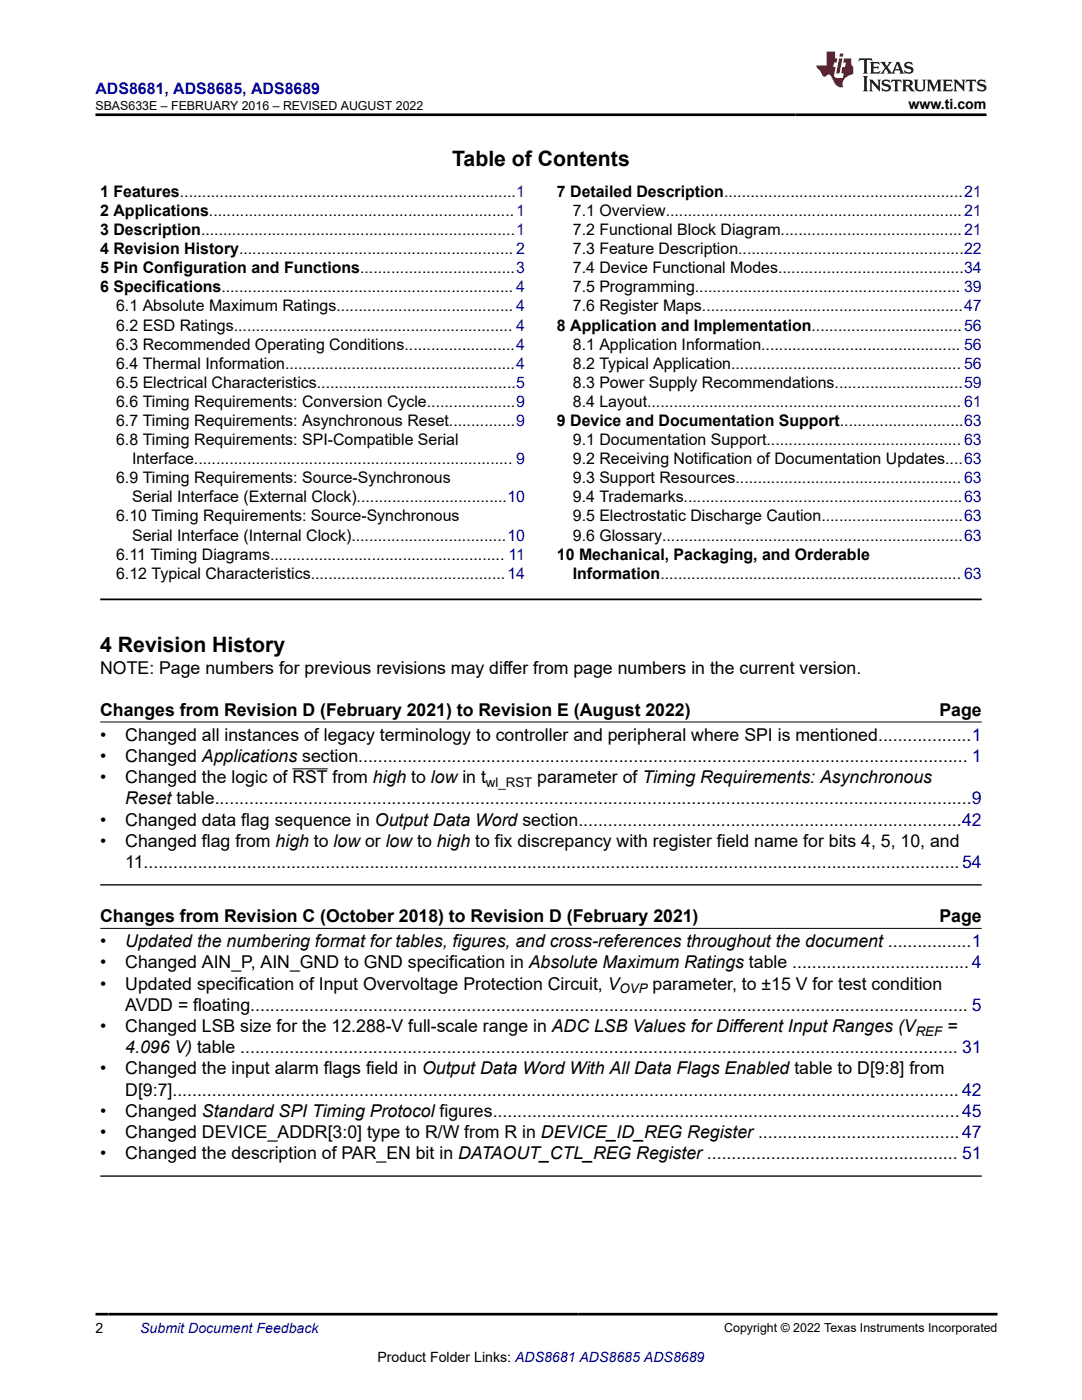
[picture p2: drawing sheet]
<svg xmlns="http://www.w3.org/2000/svg" width="216mm" height="279mm" viewBox="0 0 216 279" stroke-linecap="round" stroke-linejoin="round" font-family="sans-serif">
<defs><g id="words">
<g font-size="4.2">
<text x="90.2" y="33">Table of Contents</text>
<text x="20" y="130.1">4 Revision History</text>
</g>
<g font-size="3.5">
<text x="20" y="134.4">NOTE: Page numbers for previous revisions may differ from page numbers in the current version.</text>
<text x="20" y="142.9">Changes from Revision D (February 2021) to Revision E (August 2022)</text>
<text x="187.5" y="142.9">Page</text>
<text x="20" y="147.8">•</text>
<text x="25" y="147.8">Changed all instances of legacy terminology to controller and peripheral where SPI is mentioned...................1</text>
<text x="20" y="152.1">•</text>
<text x="25" y="152.1">Changed Applications section............................................................................................................................ 1</text>
<text x="20" y="156.3">•</text>
<text x="25" y="156.3">Changed the logic of RST from high to low in t</text>
<text x="25" y="160.5">Reset table..........................................................................................................................................................9</text>
<text x="107.2" y="156.3">parameter of Timing Requirements: Asynchronous</text>
<text x="20" y="164.8">•</text>
<text x="25" y="164.8">Changed data flag sequence in Output Data Word section..............................................................................42</text>
<text x="20" y="169">•</text>
<text x="25" y="169">Changed flag from high to low or low to high to fix discrepancy with register field name for bits 4, 5, 10, and</text>
<text x="25" y="173.2">11......................................................................................................................................................................54</text>
<text x="20" y="184.1">Changes from Revision C (October 2018) to Revision D (February 2021)</text>
<text x="187.5" y="184.1">Page</text>
<text x="20" y="189">•</text>
<text x="25" y="189">Updated the numbering format for tables, figures, and cross-references throughout the document .................1</text>
<text x="20" y="193.3">•</text>
<text x="20" y="197.5">•</text>
<text x="25" y="193.3">Changed AIN_P, AIN_GND to GND specification in Absolute Maximum Ratings table ....................................4</text>
<text x="25" y="197.5">Updated specification of Input Overvoltage Protection Circuit, V</text>
<text x="130.2" y="197.5">parameter, to ±15 V for test condition</text>
<text x="25" y="201.7">AVDD = floating.................................................................................................................................................. 5</text>
<text x="20" y="206">•</text>
<text x="25" y="206">Changed LSB size for the 12.288-V full-scale range in ADC LSB Values for Different Input Ranges (V</text>
<text x="189" y="206">=</text>
<text x="20" y="214.4">•</text>
<text x="25" y="214.4">Changed the input alarm flags field in Output Data Word With All Data Flags Enabled table to D[9:8] from</text>
<text x="25" y="210.2">4.096 V) table .................................................................................................................................................. 31</text>
<text x="25" y="218.7">D[9:7]................................................................................................................................................................ 42</text>
<text x="20" y="222.9">•</text>
<text x="20" y="227.1">•</text>
<text x="25" y="222.9">Changed Standard SPI Timing Protocol figures...............................................................................................45</text>
<text x="25" y="227.1">Changed DEVICE_ADDR[3:0] type to R/W from R in DEVICE_ID_REG Register .........................................47</text>
<text x="20" y="231.4">•</text>
<text x="25" y="231.4">Changed the description of PAR_EN bit in DATAOUT_CTL_REG Register ................................................... 51</text>
</g>
<text font-size="3.2" fill="#00f" x="19" y="18.7">ADS8681, ADS8685, ADS8689</text>
<g font-size="3.2">
<text x="20" y="39.3">1 Features............................................................................1</text>
<text x="111.1" y="39.3">7 Detailed Description......................................................21</text>
<text x="20" y="43.1">2 Applications.....................................................................1</text>
<text x="20" y="46.9">3 Description.......................................................................1</text>
<text x="114.3" y="43.1">7.1 Overview...................................................................21</text>
<text x="114.3" y="46.9">7.2 Functional Block Diagram.........................................21</text>
<text x="20" y="50.7">4 Revision History.............................................................. 2</text>
<text x="114.3" y="50.7">7.3 Feature Description...................................................22</text>
<text x="20" y="54.5">5 Pin Configuration and Functions...................................3</text>
<text x="20" y="58.3">6 Specifications.................................................................. 4</text>
<text x="114.3" y="54.5">7.4 Device Functional Modes..........................................34</text>
<text x="114.3" y="58.3">7.5 Programming............................................................ 39</text>
<text x="23.2" y="62.2">6.1 Absolute Maximum Ratings........................................ 4</text>
<text x="23.2" y="66">6.2 ESD Ratings............................................................... 4</text>
<text x="111.1" y="66">8 Application and Implementation..................................56</text>
<text x="114.3" y="62.2">7.6 Register Maps...........................................................47</text>
<text x="23.2" y="69.8">6.3 Recommended Operating Conditions.........................4</text>
<text x="114.3" y="69.8">8.1 Application Information............................................. 56</text>
<text x="23.2" y="73.6">6.4 Thermal Information....................................................4</text>
<text x="23.2" y="77.4">6.5 Electrical Characteristics.............................................5</text>
<text x="114.3" y="73.6">8.2 Typical Application.................................................... 56</text>
<text x="114.3" y="77.4">8.3 Power Supply Recommendations.............................59</text>
<text x="23.2" y="81.2">6.6 Timing Requirements: Conversion Cycle....................9</text>
<text x="114.3" y="81.2">8.4 Layout....................................................................... 61</text>
<text x="23.2" y="85">6.7 Timing Requirements: Asynchronous Reset...............9</text>
<text x="23.2" y="88.8">6.8 Timing Requirements: SPI-Compatible Serial</text>
<text x="111.1" y="85">9 Device and Documentation Support............................63</text>
<text x="114.3" y="88.8">9.1 Documentation Support............................................ 63</text>
<text x="26.4" y="92.6">Interface........................................................................ 9</text>
<text x="114.3" y="92.6">9.2 Receiving Notification of Documentation Updates....63</text>
<text x="23.2" y="96.4">6.9 Timing Requirements: Source-Synchronous</text>
<text x="26.4" y="100.3">Serial Interface (External Clock)..................................10</text>
<text x="114.3" y="96.4">9.3 Support Resources................................................... 63</text>
<text x="114.3" y="100.3">9.4 Trademarks...............................................................63</text>
<text x="23.2" y="104.1">6.10 Timing Requirements: Source-Synchronous</text>
<text x="26.4" y="107.9">Serial Interface (Internal Clock)...................................10</text>
<text x="114.3" y="104.1">9.5 Electrostatic Discharge Caution................................63</text>
<text x="114.3" y="107.9">9.6 Glossary....................................................................63</text>
<text x="23.2" y="111.7">6.11 Timing Diagrams..................................................... 11</text>
<text x="111.1" y="111.7">10 Mechanical, Packaging, and Orderable</text>
<text x="23.2" y="115.5">6.12 Typical Characteristics............................................14</text>
<text x="114.3" y="115.5">Information.................................................................... 63</text>
</g>
<g font-size="2.8">
<text x="181.3" y="21.8">www.ti.com</text>
<text x="19" y="266.1">2</text>
<text x="75.3" y="271.7">Product Folder Links: ADS8681 ADS8685 ADS8689</text>
</g>
<text font-size="2.8" fill="#00f" x="28" y="266.1">Submit Document Feedback</text>
<g font-size="2.6">
<text x="97" y="157">wl_RST</text>
<text x="123.6" y="198.2">OVP</text>
<text x="182.7" y="206.7">REF</text>
</g>
<g font-size="2.5">
<text x="19" y="21.9">SBAS633E – FEBRUARY 2016 – REVISED AUGUST 2022</text>
<text x="144.5" y="265.8">Copyright © 2022 Texas Instruments Incorporated</text>
</g>
</g></defs>
<path d="M20 119.6h175.9" fill="none" stroke="#000" stroke-width=".35"/>
<path d="M20 144.1h175.9M58.3 153.4h7.1M20 185.3h175.9" fill="none" stroke="#000" stroke-width=".2"/>
<path d="M20 176.6h175.9M20 234.7h175.9" fill="none" stroke="#000" stroke-width=".26"/>
<path d="M171.5 11.6l-.2 .6 .5-.2h.6v.1v2.2l-.2 .4h1l-.2-.4v-2.2v-.1h.5l.5 .2-.1-.6zM173.6 12.4l.2 .3v1.6l-.2 .4h1.9l.1-.6a1.08 1.08 0 0 1-1.3 .2v-.7h.6l.4 .2v-.7l-.4 .2h-.6v-.5l.2-.2a1 1 0 0 1 1 .3l-.1-.5zM175.7 12.4l.9 1.1-1 1.2h.9l-.2-.2 .5-.8 .4 .8-.2 .2h1.6l-.2-.2 .2-.5h.9l.1 .5-.1 .2h.9l-.2-.4-.8-1.9h-.5l-.9 2.1-.9-1.1 .9-1h-.8l.2 .2-.4 .6-.4-.6 .2-.2zM179 12.8l.4 1h-.7zM180.7 12.5a.65 .65 0 0 0-.2 .7 .65 .65 0 0 0 .6 .5l.6 .1 .1 .3a.79 .79 0 0 1-.7 .4 .79 .79 0 0 1-.7-.5l.1 .7 .2-.1a.93 .93 0 0 0 1.1 0 .93 .93 0 0 0 .4-.9 1.46 1.46 0 0 0-1.2-.6l-.1-.3a1.09 1.09 0 0 1 1.2 .2l-.2-.6-.1 .1-.5-.2zM172.2 15.2l.2 .4v2.2l-.2 .4h1l-.2-.4v-2.2l.2-.4zM173.4 15.9l.2 .4v1.5l-.2 .4h.8l-.3-.4 .1-1.3 1.6 1.8v-2l.2-.4h-.7l.1 .2 .1 1.1-1.2-1.3zM176.2 16a.65 .65 0 0 0-.2 .8 .65 .65 0 0 0 .6 .4l.6 .2 .1 .2a.79 .79 0 0 1-.7 .4 .79 .79 0 0 1-.7-.5l.1 .7 .2-.1a.93 .93 0 0 0 1.1 .1 .93 .93 0 0 0 .4-1 1.46 1.46 0 0 0-1.2-.5l-.1-.4a1.09 1.09 0 0 1 1.2 .2l-.1-.6-.2 .1-.5-.1zM177.9 15.9l-.1 .6a.63 .63 0 0 1 .8-.3v1.6l-.3 .4h1l-.2-.4v-1.6a.66 .66 0 0 1 .8 .3l-.1-.6zM180 15.9l.2 .4v1.5l-.2 .4h1l-.2-.2-.1-.7h.5l.1 .2a.79 .79 0 0 0 1.2 .6l-1-.9a.61 .61 0 0 0 .6-.6 .61 .61 0 0 0-.5-.7zM180.8 16.2h.1a.47 .47 0 0 1 .5 .1 .47 .47 0 0 1 .1 .5l-.1 .1-.7 .1zM182.3 15.9l.2 .2a2.27 2.27 0 0 0 .4 2 1.04 1.04 0 0 0 1.7-.7v-1.3l.2-.2h-.8l.2 .4v1.1a.6 .6 0 0 1-.6 .6 .6 .6 0 0 1-.6-.6v-1.1l.3-.4zM184.9 15.9l.2 .4v1.5l-.2 .4h.8l-.3-.4v-1.4l.9 1.9 .9-1.9v1.4l-.3 .4h1l-.2-.4v-1.5l.2-.4h-.8l-.7 1.5-.6-1.5zM188.1 15.9l.2 .4v1.5l-.2 .4h1.9l.1-.6a1.09 1.09 0 0 1-1.3 .2v-.7h.6l.4 .2v-.6l-.4 .2h-.6v-.6l.2-.1a1.01 1.01 0 0 1 1 .3l-.1-.6zM190.2 15.9l.3 .4v1.5l-.3 .4h.8l-.2-.4v-1.3l1.6 1.8v-2l.2-.4h-.7l.2 .2v1.1l-1.2-1.3zM192.8 15.9l-.1 .6a.63 .63 0 0 1 .8-.3v1.6l-.3 .4h1l-.2-.4v-1.6a.66 .66 0 0 1 .8 .3l-.1-.6zM195.2 16a.65 .65 0 0 0-.2 .8 .65 .65 0 0 0 .6 .4l.6 .2 .2 .2a.79 .79 0 0 1-.7 .4 .79 .79 0 0 1-.7-.5l.1 .7 .2-.1a.93 .93 0 0 0 1 .1 .93 .93 0 0 0 .5-1 1.46 1.46 0 0 0-1.3-.5v-.4a1.09 1.09 0 0 1 1.2 .2l-.2-.6-.2 .1-.5-.1z" fill="#231f20"/>
<path d="M164.9 10.3v2.7h-2l.1 .4 .8 1a.95 .95 0 0 0 1 .9 .59 .59 0 0 1 .5-.4 .59 .59 0 0 1 .5 .3l.4 .8a1.59 1.59 0 0 0 2.1 1.4 1.61 1.61 0 0 1 1-2.3l1-.3-.1-1.5a1.59 1.59 0 0 1-.3-1.7h-1.5l-.2 .9h.6l-.2 .9h-.5l-.2 .9v.3l.4 .1-.1 .9h-.7a.73 .73 0 0 1-1-.7l.3-1.5h-.5l.1-.9h.5l.2-.9h-.5v-1.3zM167.4 11.6l-.6 3.1h.7l.6-3.1zM167.6 10.7l-.1 .6h.7l.1-.6z" fill="#ed1c24"/>
<path d="M19 22.9h177.8M19 262.3h180" fill="none" stroke="#000" stroke-width=".53"/>
<use href="#words"/>
</svg>
